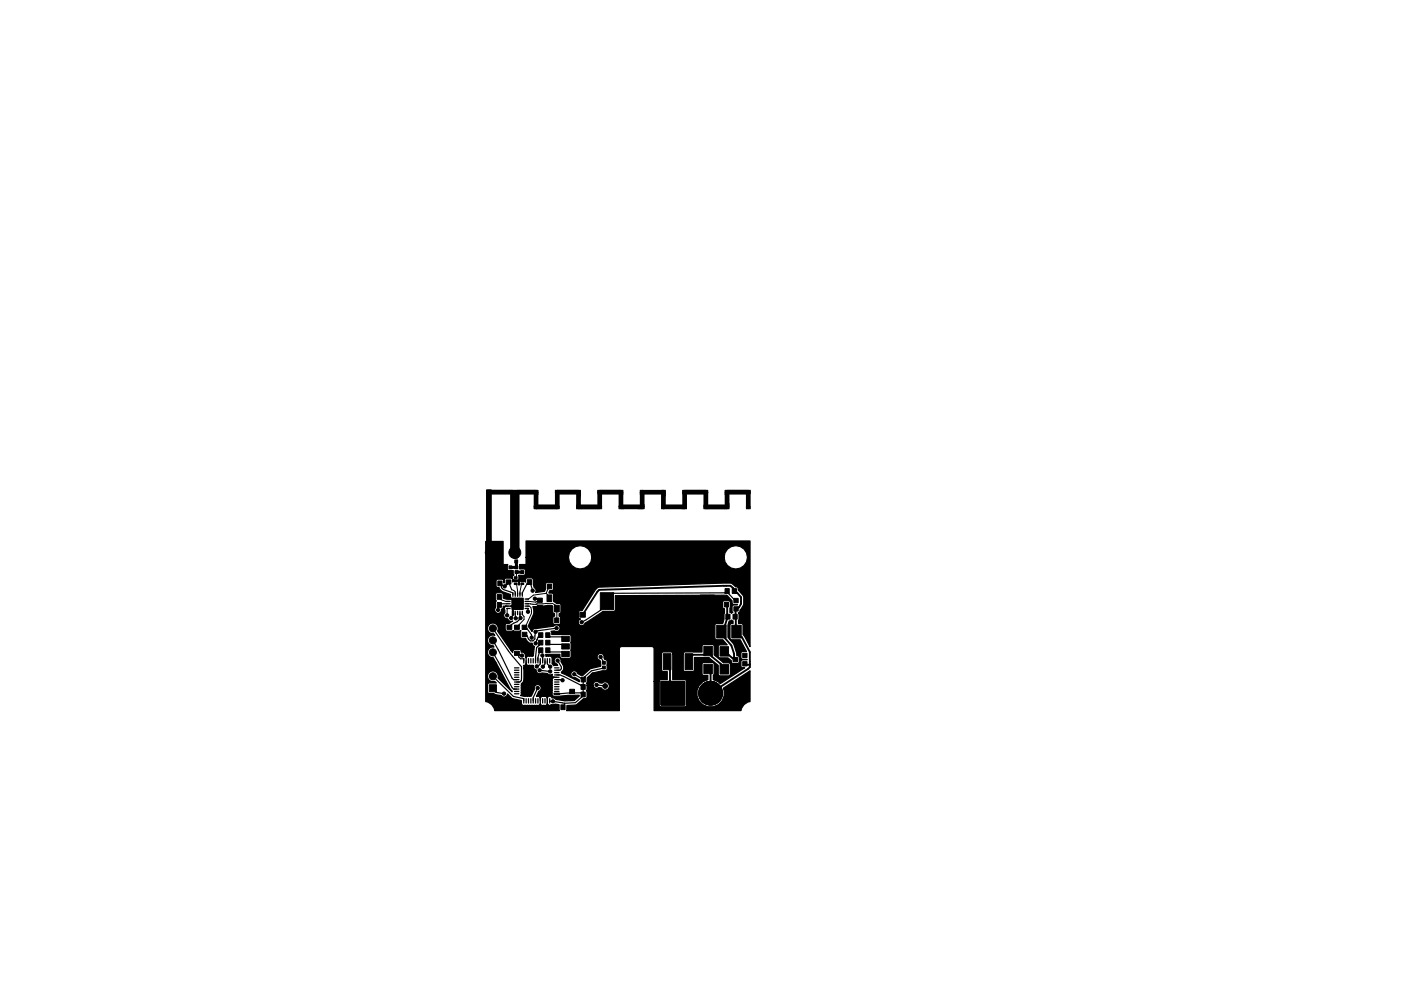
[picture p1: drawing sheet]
<svg xmlns="http://www.w3.org/2000/svg" width="297mm" height="210mm" viewBox="0 0 297 210" stroke-linecap="round" stroke-linejoin="round" font-family="sans-serif">
<path d="M103.7 104.4h5M109.7 104.4h4v3.1h4.5v-3.1h4.5v3.1h4.5M127.2 107.4v-3h4.5v3M131.7 107.5h4.5v-3.1h4.5v3.1h4.5v-3.1h4.5v3.1h4.5v-3.1h4.5v3.1" fill="none" stroke="#000" stroke-width="1"/>
<path d="M109.2 104.9v12.3" fill="none" stroke="#000" stroke-width="2"/>
<g fill="none" stroke="#000" stroke-width=".21">
<path d="M103.3 104.5v-.5h10.8v.9M103.7 110.4v6.8l1.9 2.9 1.4 .1 .4 .4v1l.4 .4a1.28 1.28 0 0 1 .9 .9l.6 .3h1.4v-.7l1.1-1.1 1.6 1.5 .4 .6h3.3l.6 .4 .3 .5 .1 2.5 .4 .6 .2 .1 .3 .7-.1 4-.2 .2h-1.3l-.5-.3-.4-.6v-2.5l-2-.2M113.3 107.3v.6h5.3v-.5M117.8 104.5v-.5h5.3v1.1l-.8 2.2v.6h5.3l-.8-3.9h5.3v.9M131.3 107.3v.6h1M136.3 104h-.5v.9M136.6 107v.9h-1.3M140.4 104h.7v1.1l-.8 2.3v.5h.6M145.6 106.4v1.5h-1M150.1 104.6v-.6h-5.3v.8M158.3 107.4v.5h.8v-.5M159.1 104.7v-.7h-5.3v.9l.8 2v1h-5.3v-.8"/>
<path d="M105.8 126.6l.5 .6 .9 .4h.6M107.8 127.1h.8l.3 .2M107.8 129.1h-.3v1.5M108.3 125.6l.4 .2v.3M108.5 125.1l.7 .5v.5M108.7 130v.6l-.3 .5M109.2 130l.2 1.2M109.3 123.8l.2 .1 .2 2.2M109.5 121.4v1.1h-.2M110.7 130v.4l.4 .4v.6l-1.5 1.7M110.7 123.8l-.2 .1-.3 2.2M111.7 128.6h.6l.2 .3 .2 1.2-1.1 2.6-.4 .4"/>
<path d="M111.7 128.1l1.8 .1 3.6-.2a1.49 1.49 0 0 1 1 1.7l-.1 1.9M114.5 127.4l-.9 .4-1.9-.2M115.8 125.9l-2.7 .4-1 .8h-.4M115.8 125.9l.7 1M116.5 124.4l-.3 .4-.4 1.1"/>
</g>
<g fill="#000" stroke="#000" stroke-width=".21">
<path d="M103.2 103.9h1v13h-1zM109.2 117.8h.6v.6h-.6zM109.2 118.8h.6v.6h-.6zM103.9 127.8h.9v1.1h-.9zM103.9 126.1h.9v1h-.9zM104 123.3h.9v1h-.9zM105.4 126.1h.9v1h-.9zM105.4 127.8h.9v1.1h-.9zM105.6 123.3h.8v1h-.8zM107.5 134.2h1v.9h-1zM107.5 132.6h1v.9h-1zM106.9 120.1h.6v.6h-.6z"/>
<path d="M107.3 121.5h1v.9h-1zM107.3 123h1v.9h-1zM107.9 120.1h.6v.6h-.6zM108.6 129.5h.3v1h-.3zM109.1 132.6h1v.9h-1zM109.1 134.2h1v.9h-1zM109.2 121.1h.6v.6h-.6zM109.2 120.1h.6v.6h-.6zM108.5 127.7h.8v.8h-.8zM108.5 126.9h.8v.8h-.8zM108.5 128.5h.8v.8h-.8zM109 122.4h.6v.3h-.6z"/>
<path d="M109 123h.6v.4h-.6zM109 123.7h.6v.3h-.6zM109.1 138.2h1v.9h-1zM109.1 136.6h1v.9h-1zM109.3 127.7h.8v.8h-.8zM109.3 126.9h.8v.8h-.8zM109.3 128.5h.8v.8h-.8zM110.5 121.1h.6v.6h-.6zM110.7 134.1h1v.9h-1zM110.7 132.6h1v.9h-1zM110.1 128.5h.8v.8h-.8zM110.1 127.7h.8v.8h-.8z"/>
<path d="M110.1 126.9h.8v.8h-.8zM110.4 123.7h.6v.3h-.6zM110.4 123h.6v.4h-.6zM110.4 122.4h.6v.3h-.6zM111.5 121.1h.6v.6h-.6zM111.8 123h.9v1h-.9zM113.3 123h.9v1h-.9zM114 126.9h1v.9h-1zM114 128.4h1v.9h-1zM114.2 137.4h.9v1h-.9zM114.2 135.8h.9v1h-.9zM114.2 134.2h.9v1h-.9z"/>
<path d="M116.1 123.9h.9v1h-.9zM115.7 137.4h.9v1h-.9zM115.7 135.8h.9v1h-.9zM115.7 134.2h.9v1h-.9zM116.1 131.1h.9v1h-.9zM116 126.2h1v1.4h-1zM116 128.4h1v1.4h-1zM117.6 123.9h.9v1h-.9zM117.6 131.1h.9v1h-.9zM117.6 128.4h1v1.4h-1zM117.6 126.2h1v1.4h-1zM119.1 138.2h1.6v1.1h-1.6z"/>
<path d="M119.1 136.6h1.6v1.1h-1.6zM119.1 135h1.6v1.1h-1.6zM121.7 129.9h1.1v1h-1.1zM123 129.9h1.1v1h-1.1zM124.1 138.2h1.6v1.1h-1.6zM124.1 136.6h1.6v1.1h-1.6zM124.1 135h1.6v1.1h-1.6zM127.3 125.8h2.8v3.6h-2.8zM140.7 138.7h1.6v3.4h-1.6zM145.3 138.7h1.6v3.4h-1.6zM149.2 137.1h1.8v2h-1.8zM148.5 126.3h3v2.6h-3z"/>
<path d="M152 132.7h2v2.7h-2zM152.7 137.2h1.8v2h-1.8zM153.6 127.8h.9v1h-.9zM153.7 124.9h.9v1h-.9zM153.9 130.3h.9v1.1h-.9zM155.2 132.7h2v2.7h-2zM155.3 124.9h.8v1h-.8zM155.4 130.3h.9v1.1h-.9zM155.4 139.5h.9v.9h-.9zM155.6 127h.9v.9h-.9zM155.6 128.7h.9v.9h-.9zM157.5 138.6h.9v.9h-.9z"/>
<path d="M103.8 145.3h1.4v1.5h-1.4zM117.4 149.5h.9v1.1h-.9zM117.5 147.1h1.2v.2h-1.2zM118.9 149.5h.9v1.1h-.9zM120.8 146.2h1v.9h-1zM120.8 147.8h1v.9h-1zM123.2 145.2h.9v1.1h-.9zM123.2 146.8h.9v1.1h-.9zM123.2 143.7h.9v1h-.9zM124.7 145.2h.9v1.1h-.9zM124.7 146.8h.9v1.1h-.9zM124.7 143.7h.9v1h-.9z"/>
<path d="M127.7 140.3h.6v.6h-.6zM127.7 141.3h.6v.6h-.6zM140.2 144.6h5v5h-5zM149.2 140.9h1.8v2h-1.8zM152.7 141h1.8v2h-1.8zM157.5 140.4h.9v.9h-.9z"/>
<circle cx="103.7" cy="117.2" r=".76"/>
<circle cx="104.4" cy="117" r=".35"/>
<circle cx="104.4" cy="115.5" r=".35"/>
<circle cx="104.4" cy="118.6" r=".35"/>
<circle cx="105.9" cy="117" r=".35"/>
<circle cx="105.9" cy="115.5" r=".35"/>
<circle cx="105.9" cy="118.5" r=".35"/>
<circle cx="109.2" cy="117.2" r="1.26"/>
<circle cx="112.7" cy="115.7" r=".35"/>
<circle cx="114.6" cy="117.6" r=".35"/>
<circle cx="116.7" cy="115.7" r=".35"/>
<circle cx="118.7" cy="117.6" r=".35"/>
<circle cx="119.9" cy="115.7" r=".35"/>
<circle cx="128.7" cy="117.9" r=".35"/>
<circle cx="129.3" cy="115.7" r=".35"/>
<circle cx="131.6" cy="117.9" r=".35"/>
<circle cx="133.8" cy="115.7" r=".35"/>
<circle cx="136.5" cy="117.9" r=".35"/>
<circle cx="140.9" cy="115.7" r=".35"/>
<circle cx="147.2" cy="115.7" r=".35"/>
<circle cx="147.6" cy="117.9" r=".35"/>
<circle cx="150" cy="117.9" r=".35"/>
<circle cx="152.2" cy="118.5" r=".35"/>
<circle cx="152.2" cy="115.7" r=".35"/>
<circle cx="104.4" cy="121.5" r=".35"/>
<circle cx="104.4" cy="120.1" r=".35"/>
<circle cx="104.5" cy="138.4" r=".75"/>
<circle cx="104.5" cy="133.3" r=".75"/>
<circle cx="104.5" cy="135.9" r=".75"/>
<circle cx="105.6" cy="129.4" r=".35"/>
<circle cx="105.9" cy="120.1" r=".35"/>
<circle cx="105.9" cy="121.5" r=".35"/>
<circle cx="107" cy="124.4" r=".35"/>
<circle cx="107.5" cy="130.6" r=".35"/>
<circle cx="108.4" cy="131.1" r=".35"/>
<circle cx="108.6" cy="137.8" r=".35"/>
<circle cx="109.4" cy="131.2" r=".35"/>
<circle cx="110.4" cy="131.1" r=".35"/>
<circle cx="110.7" cy="139.1" r=".35"/>
<circle cx="111.9" cy="129.8" r=".35"/>
<circle cx="112.7" cy="135.3" r=".35"/>
<circle cx="112.9" cy="125.3" r=".35"/>
<circle cx="113.4" cy="127" r=".35"/>
<circle cx="113.5" cy="134.1" r=".35"/>
<circle cx="113.6" cy="136.5" r=".35"/>
<circle cx="114.6" cy="120.5" r=".35"/>
<circle cx="115" cy="139.1" r=".35"/>
<circle cx="118" cy="133.3" r=".35"/>
<circle cx="118.7" cy="120.5" r=".35"/>
<circle cx="121.1" cy="122.8" r=".35"/>
<circle cx="122.4" cy="126" r=".35"/>
<circle cx="123.3" cy="132" r=".35"/>
<circle cx="125.2" cy="123" r=".35"/>
<circle cx="127" cy="132.1" r=".35"/>
<circle cx="127.3" cy="139.4" r=".35"/>
<circle cx="128.7" cy="122.2" r=".35"/>
<circle cx="128.9" cy="137.3" r=".35"/>
<circle cx="129" cy="134.2" r=".35"/>
<circle cx="130.3" cy="132.1" r=".35"/>
<circle cx="132.2" cy="135.1" r=".35"/>
<circle cx="132.5" cy="129.4" r=".35"/>
<circle cx="133.2" cy="122.2" r=".35"/>
<circle cx="135" cy="132.1" r=".35"/>
<circle cx="136.6" cy="129.5" r=".35"/>
<circle cx="136.9" cy="135" r=".35"/>
<circle cx="138.7" cy="122.1" r=".35"/>
<circle cx="139.1" cy="132.1" r=".35"/>
<circle cx="141.2" cy="129.4" r=".35"/>
<circle cx="141.3" cy="135.1" r=".35"/>
<circle cx="143.9" cy="132.1" r=".35"/>
<circle cx="144.4" cy="122.1" r=".35"/>
<circle cx="145.7" cy="129.4" r=".35"/>
<circle cx="146" cy="134.9" r=".35"/>
<circle cx="148.3" cy="132.1" r=".35"/>
<circle cx="150.2" cy="122.2" r=".35"/>
<circle cx="152.2" cy="121.1" r=".35"/>
<circle cx="153.4" cy="122.4" r=".35"/>
<circle cx="156.8" cy="122.4" r=".35"/>
<circle cx="104.5" cy="140.9" r=".75"/>
<circle cx="104.5" cy="143.5" r=".75"/>
<circle cx="106.9" cy="147.2" r=".35"/>
<circle cx="108.3" cy="149.3" r=".35"/>
<circle cx="111.4" cy="141.8" r=".35"/>
<circle cx="112.2" cy="145.5" r=".35"/>
<circle cx="112.2" cy="143" r=".35"/>
<circle cx="113.8" cy="141.4" r=".35"/>
<circle cx="114" cy="146" r=".35"/>
<circle cx="114.4" cy="142.2" r=".35"/>
<circle cx="115.1" cy="141.4" r=".35"/>
<circle cx="116.6" cy="142.5" r=".35"/>
<circle cx="116.7" cy="141.4" r=".35"/>
<circle cx="116.8" cy="149.9" r=".35"/>
<circle cx="117.2" cy="148.8" r=".35"/>
<circle cx="118.2" cy="140.2" r=".35"/>
<circle cx="119.3" cy="144.3" r=".35"/>
<circle cx="120.2" cy="148" r=".35"/>
<circle cx="120.5" cy="141" r=".35"/>
<circle cx="121.8" cy="143.1" r=".35"/>
<circle cx="123.5" cy="141" r=".35"/>
<circle cx="123.6" cy="150" r=".35"/>
<circle cx="125.6" cy="140.2" r=".35"/>
<circle cx="125.7" cy="143.1" r=".35"/>
<circle cx="125.9" cy="149.9" r=".35"/>
<circle cx="126.2" cy="147.6" r=".35"/>
<circle cx="126.5" cy="145.3" r=".35"/>
<circle cx="127.4" cy="148.6" r=".35"/>
<circle cx="128.3" cy="145.5" r=".5"/>
<circle cx="128.4" cy="150" r=".35"/>
<circle cx="129.4" cy="148.6" r=".35"/>
<circle cx="150.7" cy="147.1" r="2.5"/>
</g>
<g fill="none" stroke="#000" stroke-width=".27">
<path d="M111.1 139.7v1M111.5 139.7v1M112.1 139.7v1M112.5 139.7v1M113.1 139.7v1M113.5 139.7v1M114.1 139.7v1M114.5 139.7v1M115.1 139.7v1M115.5 139.7v1M116.1 139.7v1M116.5 139.7v1"/>
<path d="M109.1 146.7h.9M109.1 146.2h.9M109.1 145.7h.9M109.1 145.2h.9M109.1 144.7h.9M109.1 144.2h.9M109.1 143.7h.9M109.1 143.2h.9M109.1 142.7h.9M109.1 142.2h.9M109.1 141.7h.9M109.1 147.2h.9"/>
<path d="M111.1 148.2v1M111.5 148.2v1M112.1 148.2v1M112.5 148.2v1M113.1 148.2v1M113.5 148.2v1M114.1 148.2v1M114.5 148.2v1M115.1 148.2v1M115.5 148.2v1M116.1 148.2v1M116.5 148.2v1"/>
<path d="M117.6 146.7h.9M117.6 146.2h.9M117.6 145.7h.9M117.6 145.2h.9M117.6 144.7h.9M117.6 144.2h.9M117.6 143.7h.9M117.6 143.2h.9M117.6 142.7h.9M117.6 142.2h.9M117.6 141.7h.9"/>
</g>
<g fill="none" stroke="#000" stroke-width=".28">
<path d="M107.4 129.1h.7M107.4 128.6h.7M107.4 128.1h.7M107.4 127.6h.7M107.4 127.1h.7M108.7 125.8v.7M109.2 125.8v.7M109.2 129.7v.7M109.7 125.8v.7M109.7 129.7v.7M110.2 125.8v.7M110.2 129.7v.7"/>
<path d="M110.7 125.8v.7M110.7 129.7v.7M111.3 129.1h.8M111.3 128.6h.8M111.3 128.1h.8M111.3 127.6h.8M111.3 127.1h.8"/>
</g>
<g fill="none" stroke="#000" stroke-width=".25">
<path d="M104.4 115.5v1.5M104.4 118.6v1.5M105.9 115.5v.1M105.9 117v1.5M109.2 117.2l.1 .7 .2 .2M118.7 117.6v4.7l3.7 3.7M119.9 115.7h-3.4l-1.9 1.9M128.7 117.9h2.9M129.3 115.7h4.5M136.5 117.9h11.1M140.9 115.7h6.3M152.2 115.7v2.8"/>
<path d="M104.5 138.4l4.1 7.5 .3 .3h.6M104.5 135.9l1.2 2 2.9 6 .3 .3h.6M104.5 133.3l3.3 4.8 2.8 3.4-.1 2.9-.3 .3h-.7M105.6 120.1l-1.7 3.2 .6 .5-.2 4.5 .4 .4 .1 1 .5 .5 .6 .1M105.9 128.3l-.3 .4v.7M105.9 120.1v1.4M105.9 121.5h.1M105.9 130.3l1.5 3.9 .6 .4h1.6v2.5l-1 .7M106 123.8l.3 .3zM106.3 128.1h1.1M106.3 124.1l.7 .3M106.3 124.1v.2"/>
<path d="M106.3 124.2v.5l.4 .4 1.6 .5M107.8 128.6h-.6l-1.3 1.7M107.8 123.5l.7 1.6M108.1 128.6h.4M109.6 138.6l.4 .3M110 138.9v.5l.4 .4h.7v.4M110 138.9l.7 .2M110.2 130l.2 1.1-.7 .8-1.2 .6-.5 .6M111.2 133.1l.6 .4 .9 1.1v.7M111.7 129.1h.2v.7M112.9 125.3l-.3-1.4-.4-.4-.5 .5-1 1.8v.3M114.6 120.5h4.1"/>
<path d="M114.7 134.7l-.6 .5-.5 1.3M114.7 137.9a3.2 3.2 0 0 0-.6 2.3M114.7 136.3l-.9 1.1-.3 2.8M115 139.1l.1 1.1M116.1 134.7l.4 .4h2.7l.7 .4M116.1 136.3l.4 .4h2.7l.7 .4M116.1 137.9l.4 .4h2.7l.7 .4M118 133.3l-4 .5-.5 .3-.1 1.5-.4 .4a1.18 1.18 0 0 1-1.2-1.1l-.6-.3M118.1 126.9l.4 .6h.5l2.8 2.4v.2l.7 .7v1.5l1.7 2.8 .7 .4M121.1 122.8l.2 .2h3.9M124.9 135.5v3.2l.7 .5v1M127 132.1l2 2.1"/>
<path d="M127.3 139.4l.7 1.2M128.7 122.2h4.5M130.3 132.1h4.7l-2.8 2.8v.2M132.5 129.4v.1M136.9 135l4.4 .1M138.7 122.1h5.7M139.1 132.1h4.8M141.2 129.4l-4.6 .1M145.7 129.4l2.6 2.7M150 127.6l-1.4 1.1-23 6.4-.7 .4M152.2 121.1l1.2 1.3M156.1 127.4l-1.6-1.4-.3-.6-.3 .4-23.9 .1-2.7 3.6-4 2.5"/>
<path d="M104.5 143.5l4.4 4.3 2.2 .4v.5M104.5 146l.7 .9 1.7 .3M111.5 140.2l-.1 1.6M112.2 143v2.5M114 146l-.9 2v.7M114.4 142.2l2.2 .3M114.5 140.2v.7l-.7 .5M115.5 140.2v.7l-.4 .5M115.6 147.7l.5 .3v1.4l.7 .5 1 .1M115.6 147.7h-.8l-.3 .3v.7M116.1 140.2v.7l.6 .5M116.5 148.7l3.2 .5"/>
<path d="M118.1 147.2l2.8-.2 .4-.3 .4 .3h1.6l.3 .3M118.1 143.2h.6l.9 .4 3.7 1.8 .3 .3M118.1 143.7h-.7l-.3 .3-1.5 3.7M118.1 144.2l1.2 .1M118.2 140.2l.8 1.3v.4l-.3 .3h-.6M119.7 149.2v.5l-.3 .3M120.2 148h.7l.4 .2M120.5 141h3M121.8 143.1l1.9 1.1M123.6 150h4.8M123.6 147.3l-.3 .6-1.3 1.2-2.3 .1M123.6 145.7v1.6"/>
<path d="M123.7 144.2l-.1 1.5M125.7 143.1l.1 .6-.6 .5v3.1l.3 .3h.7M126.5 145.3l1.8 .2M127.4 148.6l-1.3 1.3h-.2M128 141.6l-.1 .2-2.5 .5-1.4 1.3-.3 .6M129.4 148.6l.1 .1"/>
</g>
<path d="M107.8 123.5l-.8 .9M113.4 127l.8 .1 .3 .3M123.6 130.4l.3-.3v-.2l3.1-4.7 27.9-.9 .6 .5v.3l.4 .6h.3l.9 1v1.4l-.4 .7a.78 .78 0 0 0-.7 .6l-.1 1.4 .1 .4 .2 2.8 .8 1.2 .4 .1 1.6 3.1v3.1l-8.3 5.6v-4.4l-.6-.8M153.6 138.2l.7 .8h.2l.9 .7h.2M154 128.3l.2 .3v1.9l.1 .3-.2 .4-.3 1.7-.8 1.1 .8 1.2v.2l1.3 1.6 .5 1.7v1M155.6 139.7l.3 .2M141.5 140.4l.6 1.5v2.9l.6 2.3M146.1 140.4l.6-1.5h2.7l.7-.8 .7 .8v.3l2.1 1.7v.3l.7 .8M157.9 140.8l.3 .2h.8" fill="none" stroke="#000" stroke-width=".4"/>
<path d="M109.5 119.1v1.3h-1.3M109.5 121.4h1.3" fill="none" stroke="#000" stroke-width=".6"/>
<path d="M103 114.9h3.7v4.8l1 .1-.2 .3 .1 .7 .3 .2h.9v.7l.2 .3a.62 .62 0 0 0-.1 1.1h.7a.72 .72 0 0 0 .4-1h1.1l.3-.3-.1-1-1.1-.1v-.9l1.3-.1v-1.5h9l.2 1a2.47 2.47 0 0 0 2.8 1.5 2.47 2.47 0 0 0 2-2.5h28l.2 1a2.47 2.47 0 0 0 4.1 .8 2.47 2.47 0 0 0-.9-4 2.47 2.47 0 0 0-3.4 2.2h-28l-.2-.9a2.47 2.47 0 0 0-2.8-1.5 2.47 2.47 0 0 0-2 2.4h-9v-3.4h47.5v22.4l-1.1-2.2-.4-.3v-2.2l-.2-.2h-.7l.1-2-.2-.3 .4-.2v-.4l.7-1.1 .1-1.8-1.2-1.3-.1-.6-.5-.1-.9-.8-28.2 .9-.6 .6-2.8 4.4h-.5l-.2 .2v1.3l.4 .2a.73 .73 0 0 0-.3 1.3 .73 .73 0 0 0 1.2-.4l3.8-2.5 2.5-.1 .2-3.2 23.6-.1 1.1 1.1 .1 .7 1.1 .1-1.1 .3-.1 1.1 .2 .4-.3 .1-.3-.1 .1-2.2-.2-.2-1.1-.1-.4 .2v1.2l.4 .2-.1 2.3-.3 .9h-1.2l-.4 .2v2.9l.2 .3h1.5l.9 1.1-1.8 .1-.1 2.4 .4 .3h1.6l.8 .6v.3l.2 .3h1l.4-.3v-1.2l-.5-.2v-.6l-.6-1.7-1.3-1.6v-2.6l.3-.9 .5-.1 .3 .1v.6h-.4l-.2 .4v2.8l.4 .2h1.7l1.4 2.5-1.1 .1-.1 1.4 .2 .2h1.1v.1h-.9l-.4 .2v1.2l.2 .2 .6 .1-5.2 3.4-.4-.5-1.1-.4v-1l.2-.3-.1-2.2-2.2-.1-.3 .3 .1 2.2 .3 .2h.9v.9l-1.1 .4a2.92 2.92 0 0 0-.9 3.9 2.92 2.92 0 0 0 3.8 1.2 2.92 2.92 0 0 0 1.4-3.7l5.7-3.7v6.6l-.5 .1a2.35 2.35 0 0 0-1.4 1.8h-18.4v-6.2h1.1v5l.1 .2 .3 .2h5l.3-.3v-5.3l-.3-.2h-2.6v-5.5h2.3v3.4l.2 .3h2l.1-2.9h3.2l1.9 1.7 .1 2.1 .3 .1 2-.1 .1-2.4-.3-.3h-1.2l-1.9-1.6v-1.9l-.1-.2-.3-.2-2 .2-.2 1.4h-3.5l-.3 .1-.1 .3h-2.3l-.1-.3-.2-.1-1.9 .1-.1 3.7 .2 .3 1 .1v1.7h-1.5l-.2 .4h-1.1v-7l-.2-.3-.3-.1h-6.6l-.3 .4v13.2h-11.2l.1-1.1 1.9-.1 1.6-1.4 .7-.1 .1-2.6h1.3a.73 .73 0 0 0 1.1 .4l.7 .1a.89 .89 0 0 0 1.2 .3 .89 .89 0 0 0 .2-1.3 .89 .89 0 0 0-1.3 0l-.6-.1-.2-.2a.74 .74 0 0 0-.8 0 .74 .74 0 0 0-.3 .8h-1.3l-.2-.5 .2-1.2 1.1-1 3-.6 .1-2-.5-.3-.1-.4a.74 .74 0 0 0-.6-.9 .74 .74 0 0 0-.9 .6 .74 .74 0 0 0 .6 .9l.2 .3v1l-2.2 .5-1.6 1.4h-.4a1.41 1.41 0 0 1-1-.9 .74 .74 0 0 0-1.2 .5 .74 .74 0 0 0 1 .9l.8 .5v.3l-3.8-1.8v-.2a1 1 0 0 0 .5-1.2l-.6-1.1a.74 .74 0 0 0-.5-.9 .74 .74 0 0 0-.9 .6 .74 .74 0 0 0 .6 .9l.2 .3h-.9l-.4-.4 .1-1.1-.2-.3-.4-.2-.7 .1-.1-.5h3v.6l.3 .3 2-.1 .1-4.6-.1-.3-.3-.1h-3.7l-.2-.7h.8a.74 .74 0 0 0 1-.2 .74 .74 0 0 0-.2-1 .74 .74 0 0 0-1 .2l-3.5 .5a.8 .8 0 0 0-1.1 .6l-.7-.9v-.5l1-2.3 .1-.8-.2-.8 4-.2 .2 .1v1.4l.4 .2v.5l-.3 .1-.1 .3v1.2l.4 .2h.9l.3-.2 .1-1.2-.4-.4v-.5l.4-.2v-1.7l-.2-.2-.7-.1-.6-.4-.1-1.5-.2-.2-.7-.1 .1-.5h.6l.2-.2v-1.3l-.3-.3-1.1 .1-.2 .2v1.1l-.2 .5-2 .3 .2-.5-.4-.5-.2-.7-.1-1.2-.2-.2h-1.2l-.2 .2v.7l-.4-.2h-.7l-.2 .2-.1 .7-.1-.8-.9-.1-.3 .2v-.6l-.2-.2h-1.3l-.2 .2-.2 .8v-.6l-.2-.2-1.3 .1-.1 .3 .1 1.3 .5 .1 .2 .3 .5 .5 1.7 .6 .1 .6 .2 .3h1.7a.36 .36 0 0 1 .5 0 .36 .36 0 0 1 .1 .4v1.8h-2.1l-.2-.5-.3-.1 .4-.3 .1-.7-.2-.4-1.8-.3v-.9l-.3-.2h-1.1l-.3 .3v1l.3 .4-.3 .3v1.1a.75 .75 0 0 0 .4 1.2 .75 .75 0 0 0 .9-.9l.4-.2v-.4h.6l-.4 .3 .1 1.1a.73 .73 0 0 0-.1 .9 .73 .73 0 0 0 .8 .4 .72 .72 0 0 0 1 .5l-.7 .5-.8 .1-.1 .2 .1 1.2 2.9 .1 .3-.1-.1 1.4 .3 .2h.9l.2 .5a1.03 1.03 0 0 0 1.1 .6l.2 .4 .3 .3-.2 2h-1.2l-.4 .5-.1-.3a.79 .79 0 0 0-.9-1v-.4l-.2-.2h-1.2l-.4 .2v.5l-3.2-4.6 .1-.3a1.14 1.14 0 0 0-1-1.4 1.14 1.14 0 0 0-1.2 1.2 1.14 1.14 0 0 0 1.3 1.1l.2 .3-.2-.1a1.14 1.14 0 0 0-1.3 1.1 1.14 1.14 0 0 0 1.2 1.2l.1 .3a1.14 1.14 0 0 0-1.3 1 1.14 1.14 0 0 0 1.2 1.2l4 7.3-3-3v-.1a1.14 1.14 0 0 0-1.1-1.4 1.14 1.14 0 0 0-1.1 1.3 1.14 1.14 0 0 0 1.5 1l.3 .3h-1.4l-.4 .2v1.8l.2 .2 1.2 .1 .3 .2 1.2 .2 .2 .2a.73 .73 0 0 0 1.1-.6l1.1 1 1.8 .4 .1 .8 .3 .3h3.2l.3-.2 .1-.3 .2 .3 .4 .2h.6l.4-.5 .1 .3 .3 .2 1.2-.3 .8 .1 .1 1.3h-13.7a2.3 2.3 0 0 0-1.9-1.9zM111 141.2l.4-.2 .1-.3 .4 .5 .9-.1 .3 .2a.73 .73 0 0 0 .6 .8 .72 .72 0 0 0 .4 .8 .72 .72 0 0 0 .8-.1l1.2 .1a.72 .72 0 0 0 1 .1v.4l.4 .3-.3 .1-.1 .4v2.7a.6 .6 0 0 0 .4 .8l5.3-.2v.2l-1 .9-2.1 .1-2.7-.6a.5 .5 0 0 0-.5-.4 .5 .5 0 0 0-.4 .5l-.2-.3-.4-.2h-.6l-.4 .5a.61 .61 0 0 0-.8-.5l.5-1a.73 .73 0 0 0 .5-1 .73 .73 0 0 0-1-.4 .73 .73 0 0 0-.4 .9l-.7 1.5-1.3 .1-.9-.2 .1-.4v-2.1l.4-.4 .2-.7z" fill="#000" stroke="#000" stroke-width=".25"/>
</svg>
